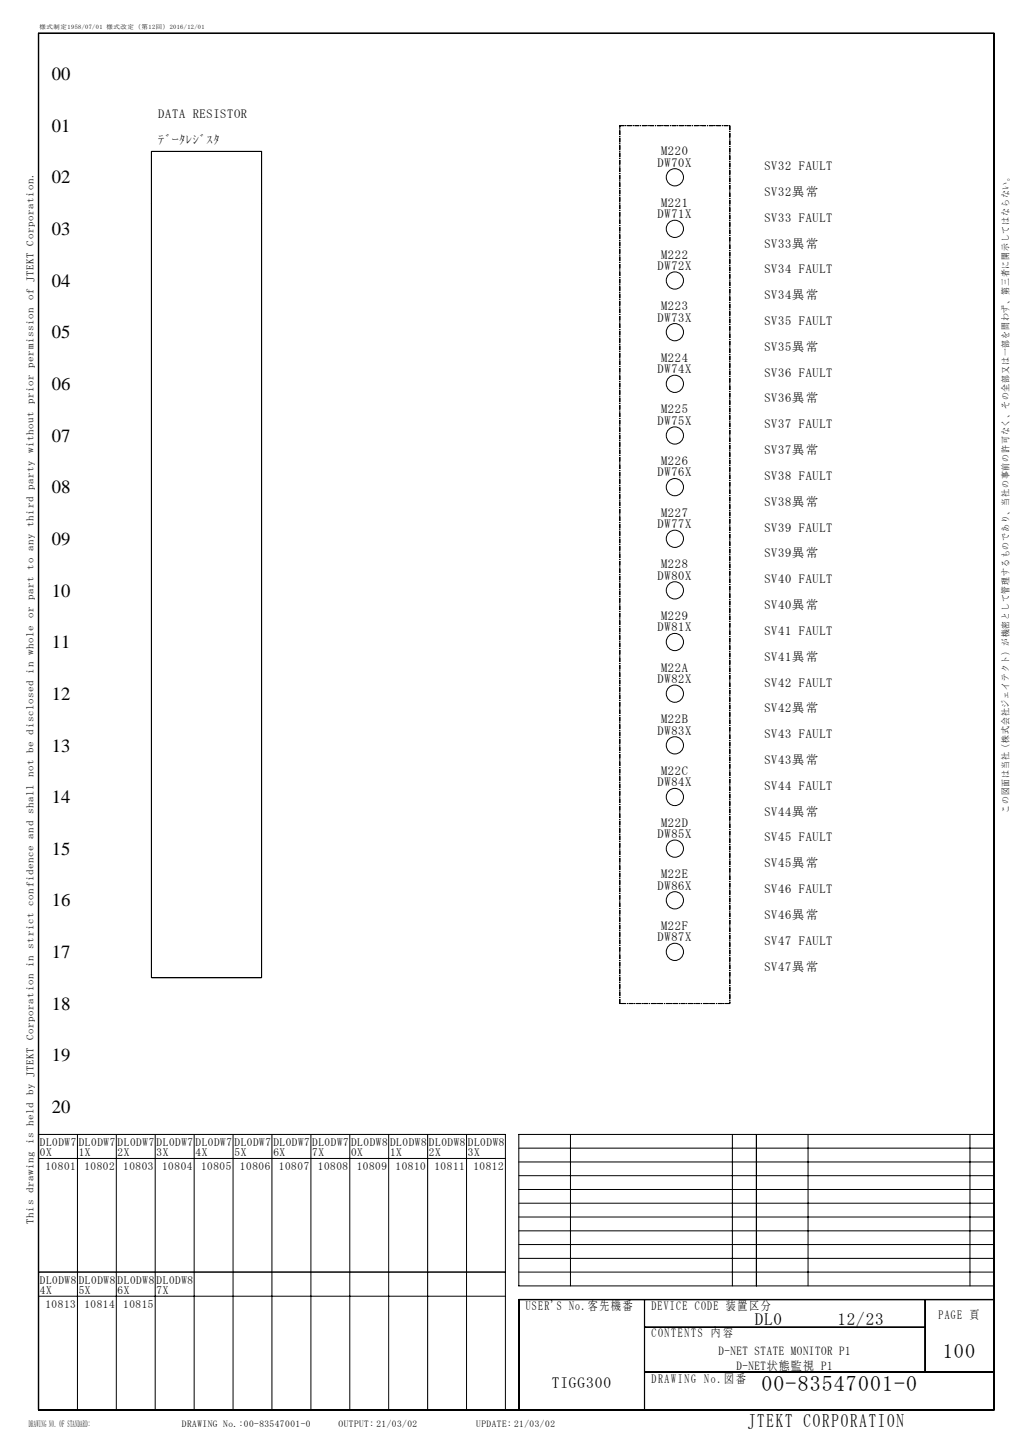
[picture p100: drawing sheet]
<svg xmlns="http://www.w3.org/2000/svg" width="210mm" height="297mm" viewBox="0 0 210 297" stroke-linecap="round" stroke-linejoin="round" font-family="sans-serif">
<defs><g id="words">
<text font-size="4.5" x="156.3" y="285.6">00-83547001-0</text>
<text font-size="4.2" x="193.5" y="278.8">100</text>
<text font-size="3.9" x="153.5" y="292.9">JTEKT CORPORATION</text>
<g font-size="3.8">
<text x="10.7" y="16.4">00</text>
<text x="10.7" y="27.1">01</text>
<text x="10.7" y="37.7">02</text>
<text x="10.7" y="48.3">03</text>
<text x="10.7" y="58.9">04</text>
<text x="10.7" y="69.5">05</text>
<text x="10.7" y="80.1">06</text>
<text x="10.7" y="90.7">07</text>
<text x="10.7" y="101.3">08</text>
<text x="10.7" y="111.9">09</text>
<text x="10.7" y="122.5">10</text>
<text x="10.7" y="133.1">11</text>
<text x="10.7" y="143.7">12</text>
<text x="10.7" y="154.3">13</text>
<text x="10.7" y="164.9">14</text>
<text x="10.7" y="175.5">15</text>
<text x="10.7" y="186.1">16</text>
<text x="10.7" y="196.7">17</text>
<text x="10.7" y="207.3">18</text>
<text x="10.7" y="217.9">19</text>
<text x="10.7" y="228.5">20</text>
</g>
<g font-size="3.5">
<text x="154.9" y="272">DL0</text>
<text x="171.9" y="272">12/23</text>
</g>
<text font-size="3.2" x="113.3" y="285">TIGG300</text>
<g font-size="2.6">
<text x="32.5" y="24.3">DATA RESISTOR</text>
<text x="32.5" y="29.6">ﾃﾞｰﾀﾚｼﾞｽﾀ</text>
<text x="135" y="34.2">DW70X</text>
<text x="135.7" y="31.9">M220</text>
<text x="156.9" y="34.9">SV32 FAULT</text>
<text x="156.9" y="40.2">SV32異常</text>
<text x="135" y="44.8">DW71X</text>
<text x="135.7" y="42.5">M221</text>
<text x="156.9" y="45.5">SV33 FAULT</text>
<text x="135.7" y="53.1">M222</text>
<text x="156.9" y="50.8">SV33異常</text>
<text x="135" y="55.4">DW72X</text>
<text x="156.9" y="56.1">SV34 FAULT</text>
<text x="135.7" y="63.7">M223</text>
<text x="156.9" y="61.4">SV34異常</text>
<text x="135" y="66">DW73X</text>
<text x="156.9" y="66.7">SV35 FAULT</text>
<text x="135" y="76.6">DW74X</text>
<text x="135.7" y="74.3">M224</text>
<text x="156.9" y="72">SV35異常</text>
<text x="156.9" y="77.3">SV36 FAULT</text>
<text x="156.9" y="82.6">SV36異常</text>
<text x="135" y="87.2">DW75X</text>
<text x="135.7" y="84.9">M225</text>
<text x="156.9" y="87.9">SV37 FAULT</text>
<text x="135.7" y="95.5">M226</text>
<text x="156.9" y="93.2">SV37異常</text>
<text x="135" y="97.8">DW76X</text>
<text x="156.9" y="98.5">SV38 FAULT</text>
<text x="135.7" y="106.1">M227</text>
<text x="156.9" y="103.8">SV38異常</text>
<text x="135" y="108.4">DW77X</text>
<text x="156.9" y="109.1">SV39 FAULT</text>
<text x="135" y="119">DW80X</text>
<text x="135.7" y="116.7">M228</text>
<text x="156.9" y="114.4">SV39異常</text>
<text x="156.9" y="119.7">SV40 FAULT</text>
<text x="156.9" y="125">SV40異常</text>
<text x="135" y="129.6">DW81X</text>
<text x="135.7" y="127.3">M229</text>
<text x="156.9" y="130.3">SV41 FAULT</text>
<text x="135.7" y="137.9">M22A</text>
<text x="156.9" y="135.6">SV41異常</text>
<text x="135" y="140.2">DW82X</text>
<text x="156.9" y="140.9">SV42 FAULT</text>
<text x="135.7" y="148.5">M22B</text>
<text x="156.9" y="146.2">SV42異常</text>
<text x="135" y="150.8">DW83X</text>
<text x="156.9" y="151.5">SV43 FAULT</text>
<text x="135" y="161.4">DW84X</text>
<text x="135.7" y="159.1">M22C</text>
<text x="156.9" y="156.8">SV43異常</text>
<text x="156.9" y="162.1">SV44 FAULT</text>
<text x="156.9" y="167.4">SV44異常</text>
<text x="135" y="172">DW85X</text>
<text x="135.7" y="169.7">M22D</text>
<text x="156.9" y="172.7">SV45 FAULT</text>
<text x="156.9" y="178">SV45異常</text>
<text x="135" y="182.6">DW86X</text>
<text x="135.7" y="180.3">M22E</text>
<text x="156.9" y="183.3">SV46 FAULT</text>
<text x="135.7" y="190.9">M22F</text>
<text x="156.9" y="188.6">SV46異常</text>
<text x="135" y="193.2">DW87X</text>
<text x="156.9" y="193.9">SV47 FAULT</text>
<text x="156.9" y="199.2">SV47異常</text>
<text x="107.9" y="268.9">USER'S No.客先機番</text>
<text x="133.7" y="268.9">DEVICE CODE 装置区分</text>
<text x="133.7" y="274.5">CONTENTS 内 容</text>
<text x="192.7" y="270.7">PAGE 頁</text>
<text x="133.7" y="283.8">DRAWING No.図 番</text>
</g>
<g font-size="2.5">
<text x="147.4" y="278.1">D-NET STATE MONITOR P1</text>
<text x="151.2" y="281.3">D-NET状態監視 P1</text>
</g>
<g font-size="2.3">
<text x="8.2" y="235.2">DL0DW7</text>
<text x="8.2" y="237.4">0X</text>
<text x="16.2" y="235.2">DL0DW7</text>
<text x="16.2" y="237.4">1X</text>
<text x="24.2" y="235.2">DL0DW7</text>
<text x="24.2" y="237.4">2X</text>
<text x="32.2" y="235.2">DL0DW7</text>
<text x="32.2" y="237.4">3X</text>
<text x="40.1" y="235.2">DL0DW7</text>
<text x="40.1" y="237.4">4X</text>
<text x="48.1" y="235.2">DL0DW7</text>
<text x="48.1" y="237.4">5X</text>
<text x="56.1" y="235.2">DL0DW7</text>
<text x="56.1" y="237.4">6X</text>
<text x="64.1" y="235.2">DL0DW7</text>
<text x="64.1" y="237.4">7X</text>
<text x="72.1" y="235.2">DL0DW8</text>
<text x="72.1" y="237.4">0X</text>
<text x="80.1" y="235.2">DL0DW8</text>
<text x="80.1" y="237.4">1X</text>
<text x="88.1" y="235.2">DL0DW8</text>
<text x="88.1" y="237.4">2X</text>
<text x="96" y="235.2">DL0DW8</text>
<text x="96" y="237.4">3X</text>
<text x="9.3" y="240.2">10801</text>
<text x="17.3" y="240.2">10802</text>
<text x="25.3" y="240.2">10803</text>
<text x="33.3" y="240.2">10804</text>
<text x="41.3" y="240.2">10805</text>
<text x="49.3" y="240.2">10806</text>
<text x="57.2" y="240.2">10807</text>
<text x="65.2" y="240.2">10808</text>
<text x="73.2" y="240.2">10809</text>
<text x="81.2" y="240.2">10810</text>
<text x="89.2" y="240.2">10811</text>
<text x="97.2" y="240.2">10812</text>
<text x="8.2" y="263.5">DL0DW8</text>
<text x="16.2" y="263.5">DL0DW8</text>
<text x="24.2" y="263.5">DL0DW8</text>
<text x="32.2" y="263.5">DL0DW8</text>
<text x="8.2" y="265.7">4X</text>
<text x="9.3" y="268.4">10813</text>
<text x="16.2" y="265.7">5X</text>
<text x="17.3" y="268.4">10814</text>
<text x="24.2" y="265.7">6X</text>
<text x="25.3" y="268.4">10815</text>
<text x="32.2" y="265.7">7X</text>
</g>
<text font-size="2.1" x="6.9" y="251.2" transform="rotate(-90 6.9 251.2)">This drawing is held by JTEKT Corporation in strict confidence and shall not be disclosed in whole or part to any third party without prior permission of JTEKT Corporation.</text>
<g font-size="1.9">
<text x="207.1" y="166.9" transform="rotate(-90 207.1 166.9)">この図面は当社（株式会社ジェイテクト）が機密として管理するものであり、当社の事前の許可なく、その全部又は一部を問わず、第三者に開示してはならない。</text>
<text x="5.9" y="293">DRAWING NO. OF STANDARD:</text>
<text x="37.3" y="293">DRAWING No.:00-83547001-0</text>
<text x="69.5" y="293">OUTPUT: 21/03/02</text>
<text x="97.8" y="293">UPDATE: 21/03/02</text>
</g>
<text font-size="1.3" x="8.1" y="6">様式制定1958/07/01 様式改定（第12回）2016/12/01</text>
</g></defs>
<g fill="none" stroke="#000" stroke-width=".21">
<path d="M7.9 6.8v282.6M7.9 6.8h196.1v282.6h-196.1zM7.9 6.9h196.1M204.1 6.8v282.6M31.1 31.1h22.6v169.6h-22.6zM7.9 232.9h95.8v56.5M7.9 237.8h95.8M15.9 232.9v56.5M23.9 232.9v56.5M31.9 232.9v56.5M39.9 232.9v56.5M47.8 232.9v56.5"/>
<path d="M55.8 232.9v56.5M63.8 232.9v56.5M71.8 232.9v56.5M79.8 232.9v56.5M87.8 232.9v56.5M95.8 232.9v56.5M106.5 238.5h97.5M106.5 235.7h97.5M117.1 232.9v31.1M150.3 232.9v31.1M155.3 232.9v31.1M165.9 232.9v31.1"/>
<path d="M199.1 232.9v31.1M204 232.9h-97.5v31.1h97.5M106.5 258.3h97.5M106.5 255.5h97.5M106.5 252.7h97.5M106.5 249.8h97.5M106.5 247h97.5M106.5 244.2h97.5M106.5 241.3h97.5M7.9 261.1h95.8M7.9 266.1h95.8M106.5 261.1h97.5"/>
<path d="M106.5 266.7h97.5M106.5 266.8v22.6M132.3 266.8v22.6M132.3 272.5h57.6M132.3 272.4h57.6M189.9 266.8v14.8M204 266.8h-97.5v22.6M7.9 289.5h196.1M132.3 281.6h71.7"/>
<circle cx="138.5" cy="36.4" r="1.77"/>
<circle cx="138.5" cy="57.6" r="1.77"/>
<circle cx="138.5" cy="47" r="1.77"/>
<circle cx="138.5" cy="78.8" r="1.77"/>
<circle cx="138.5" cy="68.2" r="1.77"/>
<circle cx="138.5" cy="89.4" r="1.77"/>
<circle cx="138.5" cy="100" r="1.77"/>
<circle cx="138.5" cy="110.6" r="1.77"/>
<circle cx="138.5" cy="131.8" r="1.77"/>
<circle cx="138.5" cy="121.2" r="1.77"/>
<circle cx="138.5" cy="142.4" r="1.77"/>
<circle cx="138.5" cy="153" r="1.77"/>
<circle cx="138.5" cy="163.6" r="1.77"/>
<circle cx="138.5" cy="174.2" r="1.77"/>
<circle cx="138.5" cy="195.4" r="1.77"/>
<circle cx="138.5" cy="184.8" r="1.77"/>
</g>
<path d="M127.2 25.8h22.6M149.8 25.8v180.2M127.2 206v-180.2M149.8 206h-22.6" fill="none" stroke="#000" stroke-width=".21" stroke-dasharray="1 .2 .2 .2" stroke-linecap="butt"/>
<use href="#words"/>
</svg>
